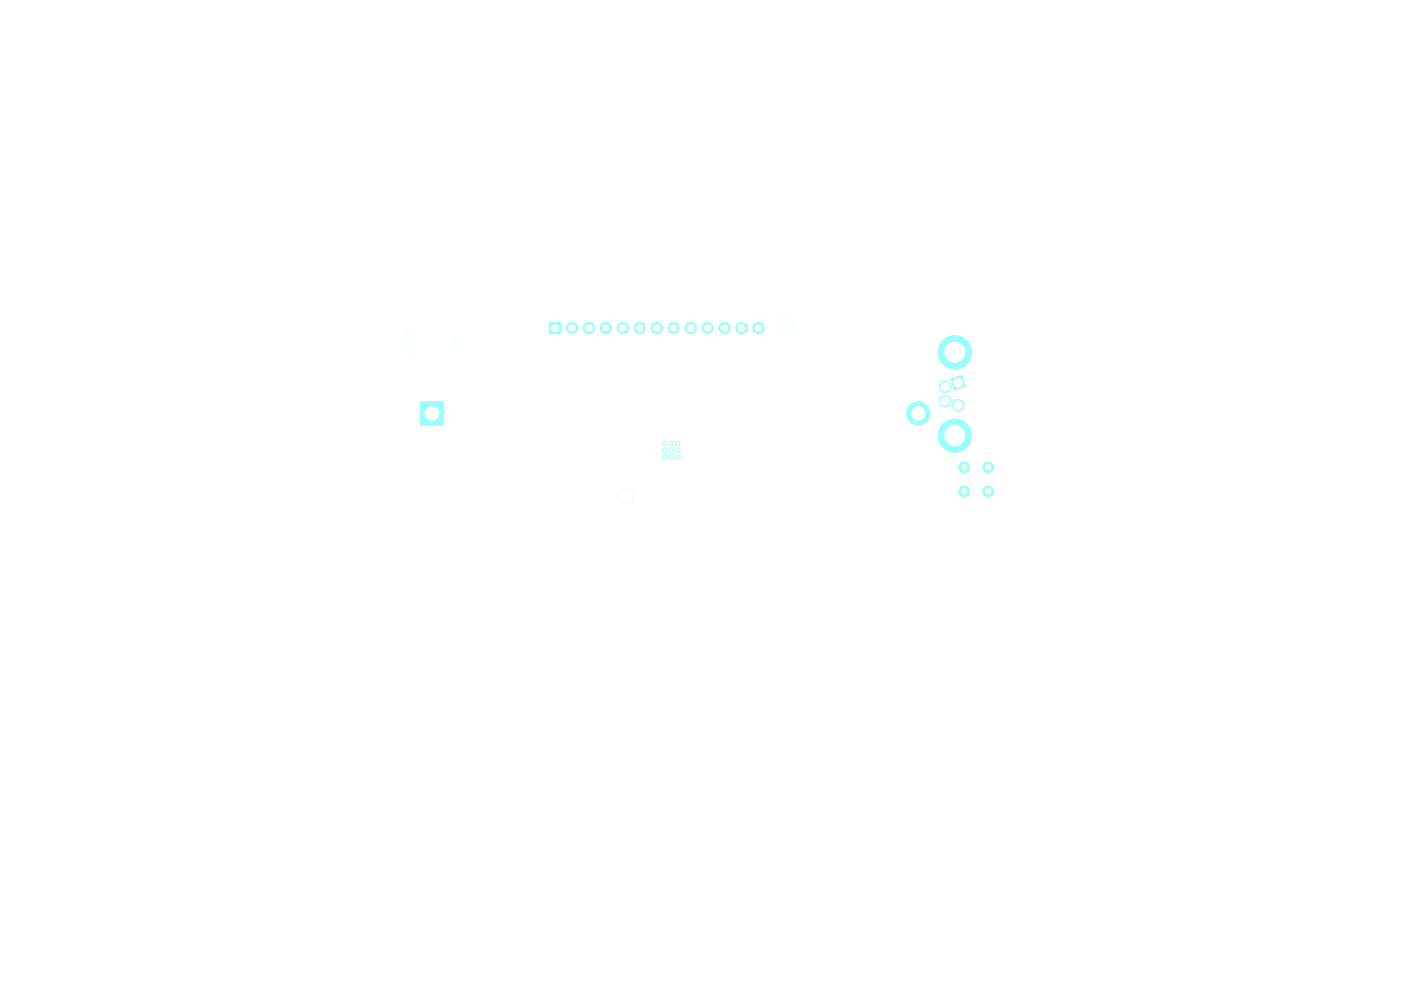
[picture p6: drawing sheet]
<svg xmlns="http://www.w3.org/2000/svg" width="210mm" height="148mm" viewBox="0 0 210 148" stroke-linecap="round" stroke-linejoin="round" font-family="sans-serif">
<g fill="#9afff8" stroke="#9afff8" stroke-width=".15">
<path d="M63 60.3h3.5v3.5h-3.5z"/>
<path d="M142.5 56.8l1.7-.5 .5 1.6-1.6 .6z"/>
<path d="M82.3 48.4h1.7v1.6h-1.7z"/>
<circle cx="117.8" cy="49" r="1.1"/>
<circle cx="61.2" cy="50.2" r=".5"/>
<circle cx="68.8" cy="51.3" r=".5"/>
<circle cx="61.2" cy="52.3" r=".5"/>
<circle cx="101.6" cy="68.5" r=".33"/>
<circle cx="101.6" cy="67.5" r=".33"/>
<circle cx="101.6" cy="66.5" r=".33"/>
<circle cx="100.6" cy="68.5" r=".33"/>
<circle cx="100.6" cy="67.5" r=".33"/>
<circle cx="100.6" cy="66.5" r=".33"/>
<circle cx="99.6" cy="68.5" r=".33"/>
<circle cx="99.6" cy="67.5" r=".33"/>
<circle cx="99.6" cy="66.5" r=".33"/>
<circle cx="93.8" cy="74.4" r="1.1"/>
<circle cx="148.1" cy="73.7" r=".8"/>
<circle cx="144.5" cy="73.7" r=".8"/>
<circle cx="144.5" cy="70.1" r=".8"/>
<circle cx="148.1" cy="70.1" r=".8"/>
<circle cx="137.6" cy="62" r="1.75"/>
<circle cx="141.7" cy="58" r=".87"/>
<circle cx="143.6" cy="60.8" r=".87"/>
<circle cx="141.7" cy="60.2" r=".87"/>
<circle cx="143.1" cy="65.3" r="2.5"/>
<circle cx="143.1" cy="52.8" r="2.5"/>
<circle cx="85.7" cy="49.2" r=".85"/>
<circle cx="88.3" cy="49.2" r=".85"/>
<circle cx="90.8" cy="49.2" r=".85"/>
<circle cx="93.4" cy="49.2" r=".85"/>
<circle cx="95.9" cy="49.2" r=".85"/>
<circle cx="98.4" cy="49.2" r=".85"/>
<circle cx="101" cy="49.2" r=".85"/>
<circle cx="103.5" cy="49.2" r=".85"/>
<circle cx="106.1" cy="49.2" r=".85"/>
<circle cx="108.6" cy="49.2" r=".85"/>
<circle cx="111.1" cy="49.2" r=".85"/>
<circle cx="113.7" cy="49.2" r=".85"/>
</g>
<g fill="#fff" stroke="#fff" stroke-width=".15">
<circle cx="117.8" cy="49" r="1.1"/>
<circle cx="61.2" cy="50.2" r=".5"/>
<circle cx="68.8" cy="51.3" r=".5"/>
<circle cx="61.2" cy="52.3" r=".5"/>
<circle cx="101.6" cy="68.5" r=".17"/>
<circle cx="101.6" cy="67.5" r=".17"/>
<circle cx="101.6" cy="66.5" r=".17"/>
<circle cx="100.6" cy="68.5" r=".17"/>
<circle cx="100.6" cy="67.5" r=".17"/>
<circle cx="100.6" cy="66.5" r=".17"/>
<circle cx="99.6" cy="68.5" r=".17"/>
<circle cx="99.6" cy="67.5" r=".17"/>
<circle cx="99.6" cy="66.5" r=".17"/>
<circle cx="93.8" cy="74.4" r="1.1"/>
<circle cx="148.1" cy="73.7" r=".4"/>
<circle cx="144.5" cy="73.7" r=".4"/>
<circle cx="144.5" cy="70.1" r=".4"/>
<circle cx="148.1" cy="70.1" r=".4"/>
<circle cx="64.7" cy="62" r="1"/>
<circle cx="137.6" cy="62" r="1"/>
<circle cx="143.6" cy="57.4" r=".65"/>
<circle cx="141.7" cy="58" r=".65"/>
<circle cx="143.6" cy="60.8" r=".65"/>
<circle cx="141.7" cy="60.2" r=".65"/>
<circle cx="143.1" cy="65.3" r="1.5"/>
<circle cx="143.1" cy="52.8" r="1.5"/>
<circle cx="83.2" cy="49.2" r=".5"/>
<circle cx="85.7" cy="49.2" r=".5"/>
<circle cx="88.3" cy="49.2" r=".5"/>
<circle cx="90.8" cy="49.2" r=".5"/>
<circle cx="93.4" cy="49.2" r=".5"/>
<circle cx="95.9" cy="49.2" r=".5"/>
<circle cx="98.4" cy="49.2" r=".5"/>
<circle cx="101" cy="49.2" r=".5"/>
<circle cx="103.5" cy="49.2" r=".5"/>
<circle cx="106.1" cy="49.2" r=".5"/>
<circle cx="108.6" cy="49.2" r=".5"/>
<circle cx="111.1" cy="49.2" r=".5"/>
<circle cx="113.7" cy="49.2" r=".5"/>
</g>
</svg>
